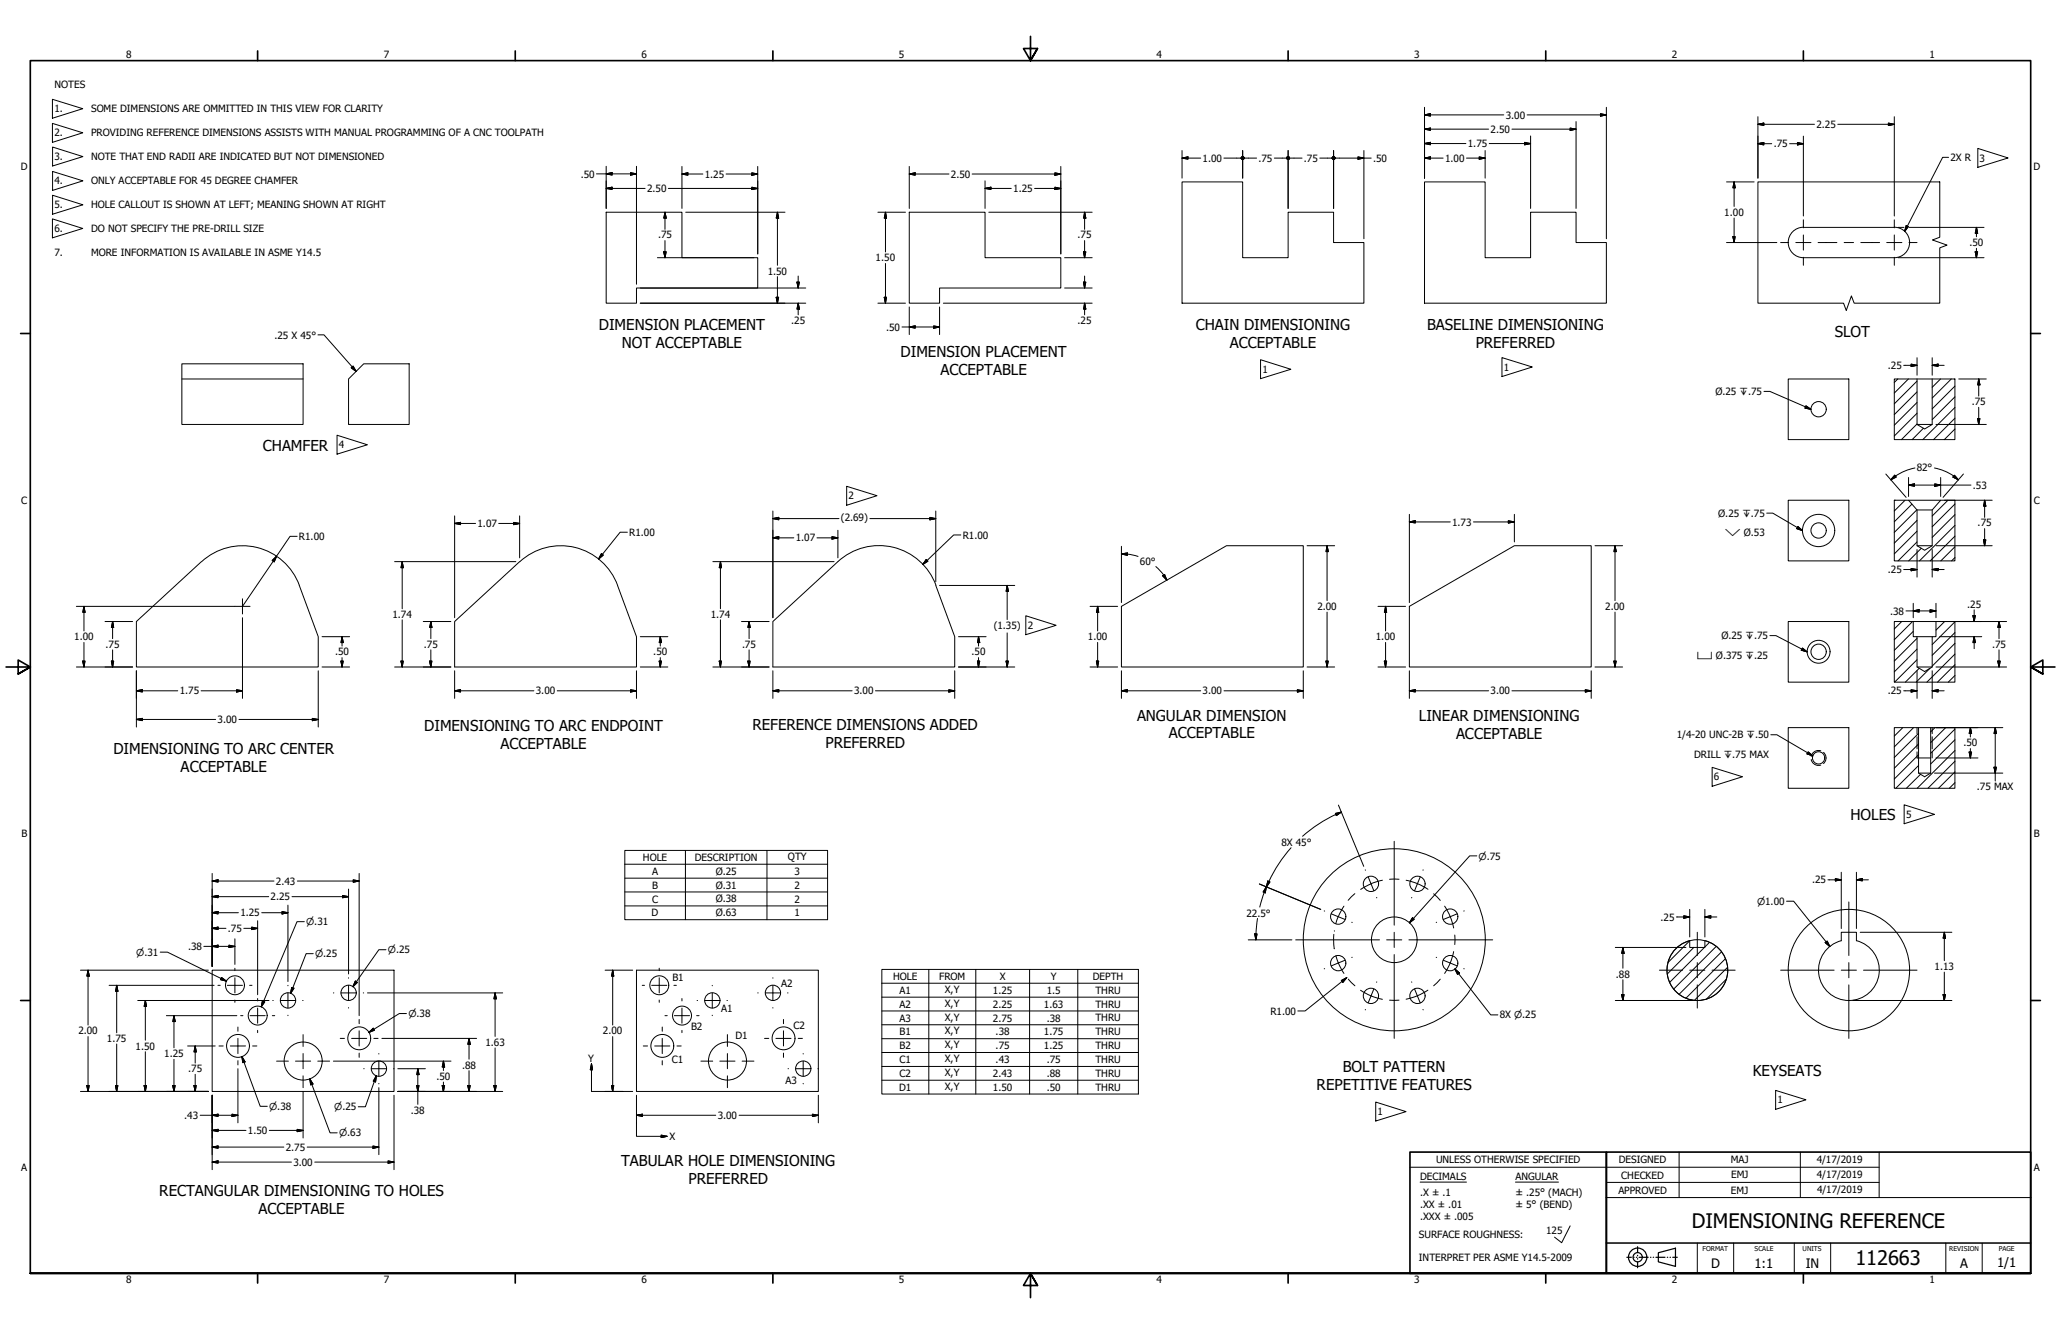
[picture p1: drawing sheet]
<svg xmlns="http://www.w3.org/2000/svg" width="864mm" height="559mm" viewBox="0 0 864 559" stroke-linecap="round" stroke-linejoin="round" font-family="sans-serif">
<defs><g id="words">
<g font-size="8.4">
<text x="709" y="514.2">DIMENSIONING REFERENCE</text>
<text x="777.4" y="530.1">112663</text>
</g>
<g font-size="6.3">
<text x="251" y="138.2">DIMENSION PLACEMENT</text>
<text x="501" y="138.2">CHAIN DIMENSIONING</text>
<text x="598" y="138.2">BASELINE DIMENSIONING</text>
<text x="768.9" y="141.2">SLOT</text>
<text x="260.5" y="145.7">NOT ACCEPTABLE</text>
<text x="377.4" y="149.5">DIMENSION PLACEMENT</text>
<text x="515.4" y="145.7">ACCEPTABLE</text>
<text x="618.4" y="145.7">PREFERRED</text>
<text x="394.1" y="157.1">ACCEPTABLE</text>
<text x="110.2" y="189">CHAMFER</text>
<text x="315.3" y="305.9">REFERENCE DIMENSIONS ADDED</text>
<text x="476.4" y="301.8">ANGULAR DIMENSION</text>
<text x="594.6" y="301.9">LINEAR DIMENSIONING</text>
<text x="177.7" y="306.4">DIMENSIONING TO ARC ENDPOINT</text>
<text x="489.7" y="309.3">ACCEPTABLE</text>
<text x="610.1" y="309.4">ACCEPTABLE</text>
<text x="47.6" y="316">DIMENSIONING TO ARC CENTER</text>
<text x="209.7" y="313.9">ACCEPTABLE</text>
<text x="345.9" y="313.4">PREFERRED</text>
<text x="75.7" y="323.5">ACCEPTABLE</text>
<text x="775.4" y="343.5">HOLES</text>
<text x="562.6" y="449.1">BOLT PATTERN</text>
<text x="734.4" y="450.6">KEYSEATS</text>
<text x="551.7" y="456.7">REPETITIVE FEATURES</text>
<text x="260.3" y="488.6">TABULAR HOLE DIMENSIONING</text>
<text x="288.5" y="496.1">PREFERRED</text>
<text x="66.7" y="501.1">RECTANGULAR DIMENSIONING TO HOLES</text>
<text x="108.3" y="508.6">ACCEPTABLE</text>
</g>
<g font-size="5.5">
<text x="717" y="531.2">D</text>
<text x="735.1" y="531.2">1:1</text>
<text x="756.7" y="531.1">IN</text>
<text x="821.3" y="531.2">A</text>
<text x="836.8" y="530.9">1/1</text>
</g>
<g font-size="4.4">
<text x="635" y="501">± .25° (MACH)</text>
<text x="635" y="506.2">± 5° (BEND)</text>
</g>
<g font-size="4.2">
<text x="52.8" y="24.4">8</text>
<text x="160.8" y="24.4">7</text>
<text x="268.7" y="24.4">6</text>
<text x="376.7" y="24.4">5</text>
<text x="484.6" y="24.4">4</text>
<text x="592.6" y="24.4">3</text>
<text x="700.5" y="24.4">2</text>
<text x="808.5" y="24.4">1</text>
<text x="22.8" y="37">NOTES</text>
<text x="22.8" y="47.1">1.</text>
<text x="38.2" y="47.1">SOME DIMENSIONS ARE OMMITTED IN THIS VIEW FOR CLARITY</text>
<text x="630.9" y="49.7">3.00</text>
<text x="761.1" y="53.6">2.25</text>
<text x="22.8" y="57.1">2.</text>
<text x="38.2" y="57.1">PROVIDING REFERENCE DIMENSIONS ASSISTS WITH MANUAL PROGRAMMING OF A CNC TOOLPATH</text>
<text x="624.6" y="55.6">2.50</text>
<text x="615.1" y="61.6">1.75</text>
<text x="743.2" y="61.7">.75</text>
<text x="8.8" y="71.4">D</text>
<text x="22.8" y="67.1">3.</text>
<text x="38.2" y="67.1">NOTE THAT END RADII ARE INDICATED BUT NOT DIMENSIONED</text>
<text x="503.9" y="67.8">1.00</text>
<text x="527.3" y="67.7">.75</text>
<text x="546.4" y="67.7">.75</text>
<text x="575.4" y="67.8">.50</text>
<text x="605.5" y="67.8">1.00</text>
<text x="817.3" y="67.4">2X R</text>
<text x="829.5" y="67.7">3</text>
<text x="852" y="71.4">D</text>
<text x="22.8" y="77.2">4.</text>
<text x="38.2" y="77.2">ONLY ACCEPTABLE FOR 45 DEGREE CHAMFER</text>
<text x="243.3" y="74.4">.50</text>
<text x="295.3" y="74.4">1.25</text>
<text x="398.5" y="74.4">2.50</text>
<text x="271.1" y="80.5">2.50</text>
<text x="424.6" y="80.5">1.25</text>
<text x="22.8" y="87.2">5.</text>
<text x="38.2" y="87.2">HOLE CALLOUT IS SHOWN AT LEFT; MEANING SHOWN AT RIGHT</text>
<text x="722.5" y="90.4">1.00</text>
<text x="22.8" y="97.2">6.</text>
<text x="38.2" y="97.2">DO NOT SPECIFY THE PRE-DRILL SIZE</text>
<text x="275.7" y="99.9">.75</text>
<text x="451.5" y="99.9">.75</text>
<text x="22.8" y="107.3">7.</text>
<text x="38.2" y="107.3">MORE INFORMATION IS AVAILABLE IN ASME Y14.5</text>
<text x="825.2" y="103.1">.50</text>
<text x="366.9" y="109.5">1.50</text>
<text x="321.7" y="115.1">1.50</text>
<text x="331.5" y="135.8">.25</text>
<text x="451.5" y="135.8">.25</text>
<text x="115" y="141.8">.25 X 45°</text>
<text x="371.3" y="138.5">.50</text>
<text x="630.1" y="155.3">1</text>
<text x="791.1" y="154.6">.25</text>
<text x="529" y="156.2">1</text>
<text x="718.8" y="165.5">Ø.25 ↧.75</text>
<text x="826.2" y="169.7">.75</text>
<text x="142" y="187.8">4</text>
<text x="803.1" y="197.2">82°</text>
<text x="355.5" y="209.2">2</text>
<text x="826.7" y="204.7">.53</text>
<text x="8.9" y="211.1">C</text>
<text x="852.2" y="211.1">C</text>
<text x="200.1" y="220.8">1.07</text>
<text x="352.3" y="218.4">(2.69)</text>
<text x="608.5" y="220.2">1.73</text>
<text x="720" y="216.5">Ø.25 ↧.75</text>
<text x="828.7" y="220.5">.75</text>
<text x="125.3" y="226.2">R1.00</text>
<text x="263.7" y="224.5">R1.00</text>
<text x="333.4" y="226.8">1.07</text>
<text x="403.4" y="225.6">R1.00</text>
<text x="477.6" y="236.5">60°</text>
<text x="791.1" y="240.1">.25</text>
<text x="552" y="255.5">2.00</text>
<text x="672.7" y="255.5">2.00</text>
<text x="792" y="257.4">.38</text>
<text x="824.3" y="254.6">.25</text>
<text x="164.5" y="258.9">1.74</text>
<text x="297.8" y="258.9">1.74</text>
<text x="416.4" y="263.5">(1.35)</text>
<text x="430.7" y="263.5">2</text>
<text x="31.1" y="268.2">1.00</text>
<text x="455.8" y="268.2">1.00</text>
<text x="576.5" y="268.2">1.00</text>
<text x="721.3" y="267.8">Ø.25 ↧.75</text>
<text x="44.3" y="271.3">.75</text>
<text x="140.4" y="274.6">.50</text>
<text x="177.6" y="271.3">.75</text>
<text x="273.7" y="274.6">.50</text>
<text x="311" y="271.3">.75</text>
<text x="407.1" y="274.6">.50</text>
<text x="834.7" y="271.3">.75</text>
<text x="75.3" y="290.9">1.75</text>
<text x="224.5" y="290.9">3.00</text>
<text x="357.9" y="290.9">3.00</text>
<text x="503.9" y="290.9">3.00</text>
<text x="624.6" y="290.9">3.00</text>
<text x="791" y="290.9">.25</text>
<text x="91.2" y="302.9">3.00</text>
<text x="702.6" y="309.3">1/4-20 UNC-2B ↧.50</text>
<text x="709.9" y="317.6">DRILL ↧.75 MAX</text>
<text x="822.7" y="312.7">.50</text>
<text x="718.2" y="326.9">6</text>
<text x="828.4" y="331">.75 MAX</text>
<text x="798.7" y="342.6">5</text>
<text x="9" y="350.8">B</text>
<text x="852.2" y="350.8">B</text>
<text x="537" y="354.3">8X 45°</text>
<text x="269.4" y="360.7">HOLE</text>
<text x="291.1" y="360.7">DESCRIPTION</text>
<text x="330.1" y="360.3">QTY</text>
<text x="115.6" y="370.6">2.43</text>
<text x="273.2" y="366.5">A</text>
<text x="299.9" y="366.5">Ø.25</text>
<text x="332.9" y="366.5">3</text>
<text x="759.3" y="370.1">.25</text>
<text x="113.4" y="377.1">2.25</text>
<text x="273.2" y="372.2">B</text>
<text x="299.9" y="372.2">Ø.31</text>
<text x="332.9" y="372.3">2</text>
<text x="100.7" y="383.9">1.25</text>
<text x="273" y="383.9">D</text>
<text x="273.2" y="378.1">C</text>
<text x="299.9" y="378">Ø.38</text>
<text x="299.9" y="383.9">Ø.63</text>
<text x="332.9" y="378.1">2</text>
<text x="332.9" y="383.9">1</text>
<text x="522.3" y="383.9">22.5°</text>
<text x="695.8" y="385.6">.25</text>
<text x="95.5" y="390.3">.75</text>
<text x="78.8" y="398">.38</text>
<text x="810.6" y="406.3">1.13</text>
<text x="281.7" y="410.8">B1</text>
<text x="327.3" y="413.5">A2</text>
<text x="374.2" y="410.5">HOLE</text>
<text x="393.5" y="410.5">FROM</text>
<text x="418.9" y="410.5">X</text>
<text x="440.3" y="410.5">Y</text>
<text x="457.9" y="410.5">DEPTH</text>
<text x="677.1" y="409.5">.88</text>
<text x="376.9" y="416.3">A1</text>
<text x="395.9" y="415.9">X,Y</text>
<text x="416.1" y="416.3">1.25</text>
<text x="438.6" y="416.2">1.5</text>
<text x="459" y="416.2">THRU</text>
<text x="302.1" y="423.7">A1</text>
<text x="376.9" y="422.1">A2</text>
<text x="395.9" y="421.7">X,Y</text>
<text x="416.1" y="422.1">2.25</text>
<text x="437.5" y="422.1">1.63</text>
<text x="459" y="422.1">THRU</text>
<text x="532.3" y="425">R1.00</text>
<text x="289.6" y="431.5">B2</text>
<text x="332.4" y="430.9">C2</text>
<text x="376.9" y="427.9">A3</text>
<text x="395.9" y="427.5">X,Y</text>
<text x="416.1" y="427.9">2.75</text>
<text x="438.6" y="427.9">.38</text>
<text x="459" y="427.9">THRU</text>
<text x="628.4" y="426.6">8X ⌀.25</text>
<text x="32.8" y="433.3">2.00</text>
<text x="44.8" y="436.5">1.75</text>
<text x="252.6" y="433.3">2.00</text>
<text x="308.2" y="435.4">D1</text>
<text x="376.9" y="433.7">B1</text>
<text x="395.9" y="433.3">X,Y</text>
<text x="417.2" y="433.7">.38</text>
<text x="437.5" y="433.7">1.75</text>
<text x="459" y="433.7">THRU</text>
<text x="56.8" y="439.7">1.50</text>
<text x="68.8" y="442.8">1.25</text>
<text x="203.4" y="438.1">1.63</text>
<text x="376.9" y="439.5">B2</text>
<text x="395.9" y="439.2">X,Y</text>
<text x="417.2" y="439.5">.75</text>
<text x="437.5" y="439.5">1.25</text>
<text x="459" y="439.5">THRU</text>
<text x="78.9" y="449.1">.75</text>
<text x="193.6" y="447.6">.88</text>
<text x="246.5" y="444.8">Y</text>
<text x="281.5" y="445.2">C1</text>
<text x="376.9" y="445.3">C1</text>
<text x="395.9" y="444.9">X,Y</text>
<text x="417.2" y="445.3">.43</text>
<text x="438.6" y="445.3">.75</text>
<text x="459" y="445.3">THRU</text>
<text x="182.9" y="452.4">.50</text>
<text x="329.1" y="454.2">A3</text>
<text x="376.9" y="451.1">C2</text>
<text x="395.9" y="450.7">X,Y</text>
<text x="416.1" y="451.1">2.43</text>
<text x="438.6" y="451.1">.88</text>
<text x="459" y="451.1">THRU</text>
<text x="376.7" y="456.9">D1</text>
<text x="395.9" y="456.6">X,Y</text>
<text x="416.1" y="456.9">1.50</text>
<text x="438.6" y="456.9">.50</text>
<text x="459" y="456.9">THRU</text>
<text x="172.1" y="466.5">.38</text>
<text x="577.2" y="467.2">1</text>
<text x="744.9" y="462.2">1</text>
<text x="77.2" y="468.7">.43</text>
<text x="300.7" y="468.7">3.00</text>
<text x="103.9" y="475">1.50</text>
<text x="280.5" y="477.5">X</text>
<text x="119.8" y="482">2.75</text>
<text x="8.9" y="490.5">A</text>
<text x="122.9" y="488.3">3.00</text>
<text x="601.7" y="487.3">UNLESS OTHERWISE SPECIFIED</text>
<text x="678.3" y="487.4">DESIGNED</text>
<text x="725.2" y="487.3">MAJ</text>
<text x="761.2" y="487.1">4/17/2019</text>
<text x="852.2" y="490.5">A</text>
<text x="595.1" y="494.5">DECIMALS</text>
<text x="635" y="494.5">ANGULAR</text>
<text x="679.3" y="493.7">CHECKED</text>
<text x="725.4" y="493.6">EMJ</text>
<text x="761.3" y="493.4">4/17/2019</text>
<text x="595.1" y="500.8">.X ± .1</text>
<text x="678.1" y="500">APPROVED</text>
<text x="725.3" y="500">EMJ</text>
<text x="761.4" y="499.7">4/17/2019</text>
<text x="595.1" y="505.8">.XX ± .01</text>
<text x="595.1" y="510.9">.XXX ± .005</text>
<text x="594.6" y="518.8">SURFACE ROUGHNESS:</text>
<text x="647.9" y="517">125</text>
<text x="594.6" y="528.3">INTERPRET PER ASME Y14.5-2009</text>
<text x="52.8" y="537.5">8</text>
<text x="160.8" y="537.5">7</text>
<text x="268.7" y="537.5">6</text>
<text x="376.7" y="537.5">5</text>
<text x="484.6" y="537.5">4</text>
<text x="592.6" y="537.5">3</text>
<text x="700.5" y="537.5">2</text>
<text x="808.5" y="537.5">1</text>
</g>
<g font-size="4">
<text x="722.8" y="224.7">⌵ Ø.53</text>
<text x="711.1" y="276.1">⌴ Ø.375 ↧.25</text>
<text x="619.6" y="360">⌀.75</text>
<text x="736.2" y="379">⌀1.00</text>
<text x="128.3" y="387.5">⌀.31</text>
<text x="57.1" y="400.3">⌀.31</text>
<text x="132" y="400.9">⌀.25</text>
<text x="162.6" y="399.3">⌀.25</text>
<text x="171.1" y="426">⌀.38</text>
<text x="112.8" y="464.9">⌀.38</text>
<text x="140.1" y="465.1">⌀.25</text>
<text x="142" y="476">⌀.63</text>
</g>
<g font-size="2.8">
<text x="713.4" y="523.9">FORMAT</text>
<text x="735.2" y="523.9">SCALE</text>
<text x="755.3" y="523.9">UNITS</text>
<text x="816.8" y="524.1">REVISION</text>
<text x="837.5" y="523.9">PAGE</text>
</g>
</g></defs>
<!-- layer: Hatch (ANSI) -->
<g fill="none" stroke="#000" stroke-width=".42">
<path d="M795.2 158.8l-1.5 1.4M799.7 158.8l-6 5.9M803.3 159.6l-9.6 9.6M813.1 158.8l-3.5 3.4M817.6 158.8l-8 8M803.3 177.6l-6.6 6.5M803.3 173.1l-9.6 9.5M803.3 168.6l-9.6 9.5M803.3 164.1l-9.6 9.6M805.9 179.4l-4.7 4.7M819.1 179.7l-4.4 4.4M819.1 175.2l-8.9 8.9"/>
<path d="M819.1 170.7l-13.4 13.4M819.1 166.2l-9.5 9.6M819.1 161.7l-9.5 9.6M793.7 209.6h.1M798.3 209.6l-4.6 4.5M801.1 211.2l-7.4 7.4M803.2 213.6l-9.5 9.4M803.3 218l-9.6 9.5M816.2 209.6l-6.6 6.6M819.1 215.6l-9.5 9.5M819.1 211.1l-9.5 9.6M803.3 227l-8 7.9"/>
<path d="M803.3 222.5l-9.6 9.5M805.1 229.7l-5.3 5.2M819.1 233.6l-1.3 1.3M819.1 229l-5.9 5.9M819.1 224.6l-10.3 10.3M819.1 220.1l-14.8 14.8M796.9 260.3l-3.2 3.2M801.4 260.3l-7.7 7.7M801.7 264.5l-8 7.9M803.3 276.4l-9.4 9.4M803.3 271.9l-9.6 9.5M803.3 267.4l-9.6 9.5"/>
<path d="M804.2 280l-5.8 5.8M808.7 280l-5.8 5.8M814.8 260.3l-3.6 3.7M819.1 278.4l-7.3 7.4M819.1 274l-11.7 11.8M819.1 269.5l-9.5 9.5M819.1 265l-9.5 9.5M819.1 260.5l-9.5 9.5M819.1 283l-2.7 2.8M797.3 304.8l-3.6 3.6M801.8 304.8l-8.1 8.1M803.9 316.2l-10.2 10.1"/>
<path d="M803.9 311.7l-10.2 10.1M803.9 307.2l-10.2 10.1M810.8 304.8l-1.8 1.8M815.3 304.8l-6.3 6.3M819.1 314.4l-15.8 15.8M819.1 318.9l-11.3 11.3M819.1 309.9l-10.1 10.1M819.1 305.4l-10.1 10.1M803.9 320.7l-9.5 9.5M804.7 324.4l-5.9 5.8M819.1 327.9l-2.3 2.3M819.1 323.3l-6.8 6.9"/>
<path d="M708 394.1l-9.1 9.1M709.7 396.9l-11.1 11.1M714.2 396.9l-14.6 14.6M716.3 394.8l-1.9 1.9M719.1 396.5l-17.8 17.8M721.3 398.8l-17.7 17.7M722.9 401.6l-16.5 16.5M723.3 410.2l-8.2 8.3M723.8 405.3l-13.7 13.7"/>
</g>
<!-- layer: Sketch Geometry (ANSI) -->
<g fill="none" stroke="#000" stroke-width=".42">
<path d="M22 41.6l12.7 3.9-12.7 4zM22 51.7l12.7 3.9-12.7 4zM22 61.6l12.7 4-12.7 3.9zM22 71.8l12.7 4-12.7 4zM495.3 76.2h25.4v31.7h19.1v-19h19v12.7h12.7v25.4h-76.2zM596.9 76.2h25.4v31.7h19v-19h19.1v12.7h12.7v25.4h-76.2zM736.6 76.2h76.2v23.2l-3 1.1 6 2.2-3 1.1v23.2h-35.9l-1.1-3-2.2 6-1.1-3h-35.9zM828.7 62.2l12.7 4-12.7 3.9zM22 91.7l12.7 4-12.7 3.9zM22 81.8l12.7 4-12.7 3.9zM254 88.9h31.8v19h31.7v12.7h-50.8v6.4h-12.7zM381 88.9h31.7v19h31.8v12.7h-50.8v6.4h-12.7z"/>
<path d="M793.7 95.2h-38a6.4 6.4 0 0 0-6.4 6.4 6.4 6.4 0 0 0 6.4 6.3h38M793.8 95.2a6.4 6.4 0 0 1 6.4 6.4 6.4 6.4 0 0 1-6.4 6.3M76.2 152.4h50.8v25.4h-50.8zM76.2 158.8h50.8M146 158.8l6.4-6.4h19v25.4h-25.4zM528.2 150.7l12.7 4-12.7 3.9zM629.3 149.8l12.7 3.9-12.7 4zM749.3 158.8h25.4v25.3h-25.4zM793.7 158.8h25.4v25.3h-25.4zM803.3 158.8v19l3.1 1.9 3.2-1.9v-19M803.3 177.8h6.3M141.2 182.3l12.7 4-12.7 3.9z"/>
<path d="M354.8 203.7l12.7 3.9-12.7 4zM749.3 209.6h25.4v25.3h-25.4zM793.7 209.6h25.4v25.3h-25.4zM799.7 209.6l3.6 4v15l3.1 1.9 3.2-1.9v-15l3.6-4M803.3 213.6h6.3M803.3 228.6h6.3M392.2 245.2a25.4 25.4 0 0 0-41.1-10l-27.3 25.1v19.1h76.2v-12.7l-7.9-21.5M429.8 257.9l12.7 4-12.7 4zM469.9 254l44-25.4h32.2v50.8h-76.2zM590.5 254l44.1-25.4h32.1v50.8h-76.2zM57.1 260.3l27.4-25a25.4 25.4 0 0 1 40.9 9.9l7.9 21.5v12.7h-76.2zM190.5 260.3l27.3-25a25.4 25.4 0 0 1 41 9.9l7.9 21.5v12.7h-76.2z"/>
<path d="M749.3 260.3h25.4v25.5h-25.4zM793.7 260.3h25.4v25.5h-25.4zM801.7 260.3v6.4h1.6v12.7l3.1 1.9 3.2-1.9v-12.7h1.6v-6.4M803.3 279.4h6.3M803.3 266.7h6.3M749.3 304.8h25.4v25.4h-25.4zM759 318.1a3.1 3.1 0 0 0 4 2.4M763 314.5a3.1 3.1 0 0 0-4 2.4M764.1 315.2a3.1 3.1 0 0 1 0 4.6M793.7 304.8h25.4v25.4h-25.4zM803.3 315v2.5h5.7M803.3 304.8v2.5"/>
<path d="M803.3 308.6v5.1M803.9 304.8v19l2.5 1.6 2.6-1.6v-19M809.6 304.8v2.5M809.6 308.6v5.1M809.6 315v2.5M717.4 321.4l12.7 4-12.7 4zM797.9 337.1l12.7 4-12.7 4zM803.9 323.8h5.1M714.4 394a12.7 12.7 0 0 1 7.3 19.6 12.7 12.7 0 0 1-20.9 0 12.7 12.7 0 0 1 7.2-19.6v2.9h6.4v-2.8M771.5 390.5h6.4v3.6a12.7 12.7 0 0 1 7.2 19.5 12.7 12.7 0 0 1-20.8 0 12.7 12.7 0 0 1 7.2-19.5zM88.9 406.4h76.2v50.8h-76.2zM266.7 406.4h76.2v50.8h-76.2z"/>
<path d="M744 456.8l12.7 3.9-12.7 4zM576.5 461.6l12.7 4-12.7 4z"/>
<circle cx="762" cy="171.4" r="3.2"/>
<circle cx="762" cy="222.2" r="6.8"/>
<circle cx="762" cy="222.2" r="3.2"/>
<circle cx="762" cy="273" r="4.8"/>
<circle cx="762" cy="273" r="3.2"/>
<circle cx="762" cy="317.5" r="2.57"/>
<circle cx="574.5" cy="370.2" r="3.2"/>
<circle cx="593.9" cy="370.2" r="3.2"/>
<circle cx="560.7" cy="384" r="3.2"/>
<circle cx="584.2" cy="393.7" r="38.1"/>
<circle cx="584.2" cy="393.7" r="9.6"/>
<circle cx="607.7" cy="384" r="3.2"/>
<circle cx="98.5" cy="412.7" r="4"/>
<circle cx="120.7" cy="419.1" r="3.2"/>
<circle cx="146.1" cy="415.9" r="3.2"/>
<circle cx="276.3" cy="412.7" r="4"/>
<circle cx="298.5" cy="419.1" r="3.2"/>
<circle cx="323.9" cy="415.9" r="3.2"/>
<circle cx="560.7" cy="403.4" r="3.2"/>
<circle cx="574.5" cy="417.2" r="3.2"/>
<circle cx="593.9" cy="417.2" r="3.2"/>
<circle cx="607.7" cy="403.4" r="3.2"/>
<circle cx="711.2" cy="406.4" r="12.7"/>
<circle cx="774.7" cy="406.4" r="25.4"/>
<circle cx="99.7" cy="438.1" r="4.8"/>
<circle cx="108" cy="425.4" r="4"/>
<circle cx="150.5" cy="434.9" r="4.8"/>
<circle cx="277.5" cy="438.1" r="4.8"/>
<circle cx="285.8" cy="425.4" r="4"/>
<circle cx="328.3" cy="434.9" r="4.8"/>
<circle cx="127" cy="444.5" r="8"/>
<circle cx="158.8" cy="447.6" r="3.2"/>
<circle cx="304.8" cy="444.5" r="8"/>
<circle cx="336.6" cy="447.6" r="3.2"/>
</g>
<!-- layer: Title (ANSI) -->
<g fill="none" stroke="#000" stroke-width=".42">
<path d="M590.8 488.9h196.6M595.1 495.2h19.4M635 495.2h18M673.1 495.3h114.3M703.6 482.6v19M754.4 482.6v19M787.4 482.6v19M657.9 513.5l-3.5 7.1-3-2.4M673.1 501.6h177.8M673.1 520.7h177.8M711.2 520.7v12.7M726.4 520.7v12.7"/>
<path d="M751.8 520.7v12.7M767.1 520.7v12.7M815.3 520.7v12.7M830.6 520.7v12.7"/>
</g>
<path d="M590.8 482.6h82.3v50.8h-82.3zM673.1 482.6h177.8v50.8h-177.8z" fill="none" stroke="#000" stroke-width=".7"/>
<g fill="none" stroke="#000" stroke-width=".51">
<path d="M681.7 526.7h1.9M684.5 526.7h.2M685.7 526.7h.2M686.2 522.2v2.4M686.2 525.8v.2M686.2 527.2v.2M686.2 528.6v2.5M686.8 526.7h3.8M691.6 526.7h.2M692.7 526.7h.2M693.9 526.7h3.8M694.9 524.8l7.2-1.9v7.6l-7.2-1.9z"/>
<path d="M698.6 526.7h.2M699.8 526.7h.2M700.9 526.7h1.9"/>
<circle cx="686.2" cy="526.6" r="3.8"/>
<circle cx="686.2" cy="526.6" r="1.94"/>
</g>
<!-- layer: Border (ANSI) -->
<g fill="none" stroke="#000" stroke-width=".7">
<path d="M431.8 15.2v10.2l-2.9-5.1h5.8l-2.9 5.1 2.9-5.1M107.9 21.3v4.1M215.9 21.3v4.1M323.8 21.3v4.1M539.8 21.3v4.1M647.7 21.3v4.1M755.6 21.3v4.1M8.6 139.7h4.1M850.9 139.7h4.1M2.5 279.4h10.2l-5.1-2.9v5.8l5.1-2.9-5.1 2.9M861.1 279.4h-10.2l5.1-2.9v5.8l-5.1-2.9 5.1 2.9M8.6 419.1h4.1"/>
<path d="M850.9 419.1h4.1M12.7 533.4v-508h838.2v508h-838.2h838.2M107.9 533.4v4.1M215.9 533.4v4.1M323.8 533.4v4.1M434.7 538.5l-2.9-5.1 2.9 5.1h-5.8l2.9-5.1v10.2M539.8 533.4v4.1M647.7 533.4v4.1M755.6 533.4v4.1"/>
</g>
<!-- layer: Dimension (ANSI) -->
<g fill="none" stroke="#000" stroke-width=".42">
<path d="M596.9 54.1l2.5-.4v.9zM596.9 48.1l2.5-.5v1zM596.9 45v29.6M596.9 54.1h26.9M596.9 48.1h33.2M633.5 54.1h26.9M638.9 59.6l2.4 .5-2.4 .5zM639.9 48.1h33.2M641.3 57v30.3M657.9 53.7l2.5 .4-2.5 .5zM660.4 50.9v36.4M670.6 47.6l2.5 .5-2.5 .5z"/>
<path d="M673.1 45v55M736.6 52.1l2.5-.5v1zM736.6 48.9v25.7M736.6 52.1h23.7M753.2 59.7l2.4 .5-2.4 .5zM755.6 57v33.5M770.1 52.1h23.6M791.3 51.6l2.4 .5-2.4 .5zM793.7 48.9v41.6M249.9 72.8h16.8M254 78.9l2.5-.5v1zM254 72.8l2.5-.5v1z"/>
<path d="M254 78.9h16.3M254 69.7v17.6M264.2 72.3l2.5 .5-2.5 .5zM266.7 69.7v49.4M280 78.9h37.5M285.8 72.9l2.4-.5v1zM285.8 72.9h8.7M285.8 69.7v17.6M304.2 72.9h13.3M315 78.4l2.5 .5-2.5 .5zM315 72.4l2.5 .5-2.5 .5zM317.5 69.7v36.7"/>
<path d="M381 72.9l2.5-.5v1zM381 72.9h16.6M381 69.7v17.6M407.4 72.9h37.1M412.7 78.9l2.5-.5v1zM412.7 78.9h11M412.7 75.8v11.5M433.5 78.9h11M442 78.4l2.5 .5-2.5 .5zM442 72.4l2.5 .5-2.5 .5zM444.5 69.7v36.7M495.3 66.2l2.5-.5v1z"/>
<path d="M495.3 66.2h7.8M495.3 63.1v11.5M512.8 66.2h7.3M520.7 63.1v11.5M521.3 66.2h5.2M534 66.2h5.1M539.8 63.1v24.2M540.4 66.2h5.2M553 66.2h5.2M558.8 63.1v24.2M559.4 66.2h15.1M569 65.7l2.5 .5-2.5 .5z"/>
<path d="M571.5 63.1v36.9M596.9 66.2l2.5-.5v1zM596.9 60.1l2.5-.5v1zM596.9 66.2h7.8M596.9 60.1h17.3M614.5 66.2h7.8M619.8 65.7l2.5 .5-2.5 .5zM622.3 63.1v11.5M624 60.1h17.3M723.5 76.2h11.5M726.6 76.2l.5 2.5h-1zM726.6 76.2v10.3"/>
<path d="M736.6 60.2l2.5-.5v1zM736.6 60.2h5.8M749.9 60.2h5.7M278.6 88.9l.5 2.5h-1zM278.6 88.9v7.2M287.3 88.9h41.6M325.8 88.9l.5 2.5h-1.1zM325.8 88.9v22.2M367.9 88.9h11.5M371 88.9l.5 2.5h-1zM371 88.9v16.6M414.3 88.9h43.3"/>
<path d="M454.5 88.9l.5 2.5h-1zM454.5 88.9v7.2M726.1 99.1h1l-.5 2.5zM726.6 91.3v10.3M795.3 95.2h2.5M800 95.2h31.3M828.2 95.2l.5 2.5h-1zM828.2 95.2v4M275.5 107.9h40.4M278.1 105.5h1l-.5 2.4zM278.6 100.8v7.1M325.8 115.9v11.1"/>
<path d="M333.9 118.2h1.1l-.5 2.4zM334.5 115.6v5M371 110.4v16.6M446.1 107.9h11.5M454 105.5h1l-.5 2.4zM454 118.2h1l-.5 2.4zM454.5 100.8v7.1M454.5 115.6v5M723.5 101.6h21M795.3 107.9h36M827.7 105.5h1l-.5 2.4zM828.2 104v3.9"/>
<path d="M268.3 127h69.3M268.3 120.6h69.3M325.2 124.5h1.1l-.5 2.5zM334.5 127l.5 2.5h-1.1zM334.5 127v4.9M367.9 127h11.5M370.5 124.5h1l-.5 2.5zM378 137h15.7M381 137l2.5-.5v1zM381 128.6v11.5M391.2 136.5l2.5 .5-2.5 .5zM393.7 128.6v11.5"/>
<path d="M395.3 127h62.3M446.1 120.6h11.5M454.5 127l.5 2.5h-1zM454.5 127v4.9M797.7 153h5.6M800.8 152.5l2.5 .5-2.5 .5zM803.3 149.9v7.3M809.6 153l2.5-.5v1zM809.6 153h5M809.6 149.9v7.3M820.7 158.8h11.6M829.1 158.8l.5 2.4h-.9z"/>
<path d="M829.1 158.8v7.1M811.2 177.8h21.1M828.7 175.3h.9l-.5 2.5zM829.1 170.6v7.2M790.2 198.6l8.5 9.7M793.9 199.1l.7 .7-2.3 1.2zM802.4 196a21.4 21.4 0 0 0-10.1 5M810.6 196a20.9 20.9 0 0 1 10 5M819 199.1l1.6 1.9-2.3-1.2zM822.7 198.6l-8.5 9.7M190.5 219.3l2.5-.5v1zM190.5 216.1v42.7"/>
<path d="M190.5 219.3h8.8M209 219.3h8.7M215.3 218.8l2.4 .5-2.4 .5zM217.7 216.1v17.6M323.8 217.2l2.5-.5v1zM323.8 214.1v44.7M323.8 217.2h27.7M364.5 217.2h27.6M389.6 216.7l2.5 .5-2.5 .5zM392.1 214.1v29.5M590.5 218.6l2.5-.5v1zM590.5 218.6h17.2"/>
<path d="M590.5 215.5v36.9M617.4 218.6h17.2M632 218.1l2.6 .5-2.6 .5zM634.6 215.5v11.5M799.7 203.2l2.5-.5v1zM799.7 203.2h26.2M799.7 200v8M810.7 202.7l2.5 .5-2.5 .5zM813.2 200v8M814.8 209.6h20M831.6 209.6l.5 2.4h-.9zM831.6 209.6v7.1"/>
<path d="M114 234.8l1.9-1.8-1 2.3zM124.5 224.7h-3l-19.9 29.3M165.4 235.3h50.8M168.5 235.3l.5 2.5h-1zM168.5 235.3v19.7M252 231.9l.8 .6-2 1.7zM262.9 222.9h-3.1l-9 11.3M298.7 235.3h50.8M301.9 235.3l.4 2.5h-.9zM301.9 235.3v19.7M323.8 225.3l2.5-.5v1zM323.8 225.3h8.8"/>
<path d="M342.3 225.3h8.8M348.6 224.8l2.5 .5-2.5 .5zM351.1 222.1v11.6M388.1 234.4l.7 .7-2.1 1.4zM402.6 224.1h-3l-12.9 12.4M469.9 232l2.5-.4v1.1zM469.9 228.9v23.5M469.9 232l2.5 .2M472.4 232.1l4.5 1M484.3 237.3l3.3 3.6M547.7 228.6h11.5M556.1 228.6l.5 2.5h-1z"/>
<path d="M556.1 228.6v23M668.3 228.6h11.6M676.7 228.6l.5 2.5h-.9zM676.7 228.6v23M797.7 238.6h5.6M800.8 238.1l2.5 .5-2.5 .5zM803.3 230.2v11.5M809.6 238.6l2.5-.5v1zM809.6 230.2v11.5M809.6 238.6h5M811.2 228.6h23.6M831.2 226.1h.9l-.5 2.5z"/>
<path d="M831.6 221.4v7.2M32 254h66.4M35.2 254l.4 2.5h-.9zM35.2 254v10.3M101.6 258.8v33.7M168.5 259.7v19.7M301.9 259.7v19.7M393.7 245.2h31.5M422 245.2l.5 2.5h-.9zM422 245.2v14.3M456.8 254h11.5M459.9 254l.5 2.5h-1z"/>
<path d="M459.9 254v10.3M487.2 241.2l.8-.5 .9 2.3zM487.6 240.9l1.3 2.1M556.1 256.4v23M577.4 254h11.6M580.6 254l.4 2.5h-.9zM580.6 254v10.3M676.7 256.4v23M798.6 255.9h12.6M801.7 255.9l2.5-.5v1zM801.7 252.7v6.1M808.7 255.4l2.5 .5-2.5 .5z"/>
<path d="M811.2 252.7v6.1M826.7 257.9h1l-.5 2.4zM827.2 255.5v4.8M32 279.4h23.6M34.7 276.9h.9l-.4 2.5zM35.2 269.1v10.3M44 260.3h11.6M46.7 276.9h.9l-.4 2.5zM47.2 260.3l.4 2.5h-.9zM47.2 260.3v7.2M47.2 272.2v7.2M134.9 279.4h11.6"/>
<path d="M134.9 266.7h11.6M142.9 276.9h.9l-.5 2.5zM143.3 266.7l.5 2.5h-.9zM143.3 266.7v3.9M143.3 275.5v3.9M165.4 279.4h23.5M168 276.9h1l-.5 2.5zM177.4 260.3h11.5M180 276.9h1l-.5 2.5zM180.5 260.3l.5 2.5h-1zM180.5 260.3v7.2M180.5 272.2v7.2"/>
<path d="M268.3 279.4h11.5M268.3 266.7h11.5M276.2 276.9h1l-.5 2.5zM276.7 266.7l.5 2.5h-1zM276.7 266.7v3.9M276.7 275.5v3.9M298.7 279.4h23.6M301.4 276.9h.9l-.4 2.5zM310.7 260.3h11.6M313.4 276.9h.9l-.4 2.5zM313.9 260.3l.4 2.5h-.9zM313.9 260.3v7.2"/>
<path d="M313.9 272.2v7.2M401.6 279.4h23.6M401.6 266.7h11.6M409.6 276.9h.9l-.5 2.5zM410 266.7l.5 2.5h-.9zM410 266.7v3.9M410 275.5v3.9M421.6 276.9h.9l-.5 2.5zM422 265.1v14.3M456.8 279.4h11.5M459.4 276.9h1l-.5 2.5zM459.9 269.1v10.3"/>
<path d="M547.7 279.4h11.5M555.6 276.9h1l-.5 2.5zM577.4 279.4h11.6M580.1 276.9h.9l-.4 2.5zM580.6 269.1v10.3M668.3 279.4h11.6M676.3 276.9h.9l-.5 2.5zM811.2 279.4h29.6M812.8 260.3h28M812.8 266.7h17.6M827.2 266.7l.5 2.5h-1zM827.2 266.7v5"/>
<path d="M837.1 276.9h1l-.5 2.5zM837.6 260.3l.5 2.5h-1zM837.6 260.3v7.2M837.6 272.2v7.2M57.1 289.4l2.5-.5v1zM57.1 289.4h17.4M57.1 281v23.5M84.3 289.4h17.3M99.1 288.9l2.5 .5-2.5 .5zM133.3 281v23.5M190.5 289.4l2.5-.5v1zM190.5 289.4h33.2"/>
<path d="M190.5 281v11.5M233.5 289.4h33.2M264.2 288.9l2.5 .5-2.5 .5zM266.7 281v11.5M323.8 289.4l2.5-.5v1zM323.8 289.4h33.3M323.8 281v11.5M366.8 289.4h33.2M397.6 288.9l2.4 .5-2.4 .5zM400 281v11.5M469.9 289.4l2.5-.5v1zM469.9 289.4h33.2"/>
<path d="M469.9 281v11.5M512.9 289.4h33.2M543.6 288.9l2.5 .5-2.5 .5zM546.1 281v11.5M590.5 289.4l2.5-.5v1zM590.5 289.4h33.3M590.5 281v11.5M633.5 289.4h33.2M664.3 288.9l2.4 .5-2.4 .5zM666.7 281v11.5M797.7 289.4h5.6M800.8 288.9l2.5 .5-2.5 .5z"/>
<path d="M803.3 281v11.5M809.6 289.4l2.5-.5v1zM809.6 289.4h5M809.6 281v11.5M57.1 301.4l2.5-.5v1zM57.1 301.4h33.3M100.1 301.4h33.2M130.9 300.9l2.4 .5-2.4 .5zM811.2 317.5h17.6M811.2 304.8h28M825.1 315h1l-.5 2.5zM825.6 304.8l.5 2.5h-1z"/>
<path d="M825.6 304.8v3.9M825.6 313.6v3.9M836 304.8l.5 2.5h-1zM836 304.8v22.4M560.8 337.2l10.6 25.7M810.6 323.8h28.6M835.5 321.4h1l-.5 2.4zM541 355.1l-4.8 6.2-4.5 7.9M559.6 340.7l2.4-.5-2.1 1.4zM559.8 341.1l-6.8 3.8-7.2 5.4M562 340.2l-2.2 1M618.8 358.5h-3l-25.3 28.1"/>
<path d="M88.9 375.6l2.5-.5v.9zM88.9 369.1l2.5-.5v.9zM88.9 365.9v38.9M88.9 375.6h23.7M88.9 369.1h25.9M120.6 379.2v32M122.4 375.6h23.6M124.6 369.1h25.9M143.6 375.1l2.4 .5-2.4 .4zM146 372.4v35.6M148 368.6l2.5 .5-2.5 .4zM150.5 365.9v49.9"/>
<path d="M527.7 370.3l25.7 10.6M529.7 373.8l-1.8 6.2M530.6 371.5l-.4 2.5-.9-.4zM530.6 371.5l-.9 2.3M531.2 369.1l.9 .3-1.4 2.1zM531.7 369.3l-1 2.2M748.6 377.5h3l15.2 19M765.9 368.6h5.6M769 368l2.5 .6-2.5 .4zM771.5 365.4v23.5M777.9 368.6l2.5-.6v1zM777.9 368.6h5"/>
<path d="M777.9 365.4v23.5M67.1 398.8h3.1l24.7 12.2M85.4 396.4h13M88.9 396.4l2.5-.5v1zM88.9 388.9l2.5-.5v1zM88.9 382.3l2.5-.5v1zM88.9 388.9h5.8M88.9 382.3h11M95.9 395.9l2.5 .5-2.5 .5zM98.4 393.3v10.7M102.2 388.9h5.7M105.5 388.4l2.4 .5-2.4 .5z"/>
<path d="M107.9 385.7v31M109.7 382.3h10.9M118.2 381.8l2.4 .5-2.4 .5zM127.5 386.1h-3l-15 35.7M131.3 399.5h-3l-6.5 16.6M161.7 397.8h-3l-10.8 15.5M523 393.7h18.3M525.8 391.2h.9l-.5 2.5zM526.2 391.2v2.5M526.9 384.7l-.6 6.5M591.9 384.4l.7 .7-2.1 1.5zM676.8 396.9h29.6"/>
<path d="M680 396.9l.5 2.5h-1zM680 396.9v8.7M702.4 384.1h5.6M705.5 383.6l2.5 .5-2.5 .5zM708 380.9v11.6M714.4 384.1l2.5-.5v1zM714.4 384.1h5M714.4 380.9v11.6M764.8 394.8l.8-.6 1.2 2.3zM779.5 390.5h38.4M814.7 390.5l.5 2.5h-1zM814.7 390.5v11.9"/>
<path d="M33.7 406.4h53.6M36.9 406.4l.5 2.5h-1zM36.9 406.4v23M45.7 412.8h44M48.9 412.8l.5 2.4h-1zM48.9 412.8v19.8M57.7 419.1h40.6M60.9 419.1l.5 2.5h-1zM60.9 419.1v16.6M92.8 409.4l2.1 1.6-2.5-.7zM98.6 419.1h9.2M108.1 419.1h4.6"/>
<path d="M110 419.3l.9 .4-1.4 2.1zM122.2 413.6l1 .4-1.4 2.1zM148.9 411l.8 .5-1.8 1.8zM150.5 416.1v9.3M154 415.9h56.6M207.5 415.9l.5 2.5h-1.1zM207.5 415.9v18.2M253.6 406.4h11.5M256.7 406.4l.5 2.5h-1zM256.7 406.4v23M562 410.7l2.3-1.2-1.6 2zM564.3 409.5l-17.4 14h-3.1"/>
<path d="M609.6 405.9l2 1.7-.9 .6zM609.6 405.9l15 19.2h3M676.8 419.1h32.8M679.5 416.6h1l-.5 2.5zM680 410.4v8.7M776.3 419.1h41.6M814.2 416.6h1l-.5 2.5zM814.7 407.2v11.9M36.9 434.2v23M48.9 437.3v19.9M69.7 425.4h29.6M72.9 425.4l.5 2.5h-1z"/>
<path d="M72.9 425.4v13.5M78.6 438.1h11.6M81.8 438.1l.4 2.5h-.9zM81.8 438.1v7.2M154.6 432.5l1.8-1.8 .5 .8zM160 435h39.7M170.3 424.6h-3l-12.7 7.9M196.5 435l.5 2.5h-1zM196.5 435v8.7M207.5 439v18.2M256.7 434.2v23M33.7 457.2h53.6"/>
<path d="M36.4 454.7h1l-.5 2.5zM48.4 454.7h1l-.5 2.5zM60.4 454.7h1l-.5 2.5zM60.9 440.6v16.6M72.4 454.7h1l-.5 2.5zM72.9 443.7v13.5M81.3 454.7h.9l-.4 2.5zM81.8 450v7.2M88.9 458.8v31.2M99.7 447.7v22.6M101.3 442.6l1.4 2.2-1 .3zM101.3 442.6l7.7 20.8h3"/>
<path d="M127 457.2v19.5M129.8 451.9l1.3 2.2-.9 .4zM129.8 451.9l8.5 22.6h3M139.7 444.5h18.9M157.7 450.7l-.3 2.5-1-.3zM157.7 450.7l-4.6 12.9h-3M158.7 455.6v28.1M158.9 444.5h30.1M165.1 458.8v31.2M166.7 457.2h43.9M166.7 447.7h11.5M174.6 454.7h1l-.5 2.5z"/>
<path d="M175.1 447.7l.5 2.5h-1zM175.1 447.7v14.9M185.3 454.7h1l-.5 2.5zM185.8 444.5l.5 2.5h-1zM185.8 444.5v3.9M185.8 453.3v3.9M196 454.7h1l-.5 2.5zM196.5 448.5v8.7M206.9 454.7h1.1l-.5 2.5zM253.6 457.2h11.5M256.2 454.7h1l-.5 2.5zM266.7 458.8v11.5"/>
<path d="M342.9 458.8v11.5M83.9 467.2h15.8M88.9 467.2l2.5-.5v1zM88.9 473.5l2.5-.4v.9zM88.9 473.5h14.2M97.2 466.7l2.5 .5-2.5 .5zM112.8 473.5h14.2M124.5 473.1l2.5 .4-2.5 .5zM266.7 467.2l2.5-.5v1zM266.7 467.2h33.2M309.7 467.2h33.2M340.4 466.7l2.5 .5-2.5 .5z"/>
<path d="M88.9 486.8l2.5-.5v.9zM88.9 480.5l2.5-.4v.9zM88.9 486.8h33.2M88.9 480.5h30M128.7 480.5h30M131.9 486.8h33.2M156.3 480.1l2.4 .4-2.4 .5zM162.6 486.3l2.5 .5-2.5 .4z"/>
</g>
<g fill="#000" stroke="#000" stroke-width=".42">
<path d="M596.9 60.1l2.5-.5zM596.9 60.1l2.5-.5v1zM596.9 54.1l2.5-.4zM596.9 54.1l2.5-.4v.9zM596.9 48.1l2.5-.5zM596.9 48.1l2.5-.5v1zM657.9 54.6l2.5-.5zM657.9 53.7l2.5 .4-2.5 .5zM670.6 48.6l2.5-.5zM670.6 47.6l2.5 .5-2.5 .5zM736.6 60.2l2.5-.5zM736.6 60.2l2.5-.5v1z"/>
<path d="M736.6 52.1l2.5-.5zM736.6 52.1l2.5-.5v1zM791.3 52.6l2.4-.5zM791.3 51.6l2.4 .5-2.4 .5zM254 78.9l2.5-.5zM254 78.9l2.5-.5v1zM254 72.8l2.5-.5zM254 72.8l2.5-.5v1zM264.2 73.3l2.5-.5zM264.2 72.3l2.5 .5-2.5 .5zM285.8 72.9l2.4-.5zM285.8 72.9l2.4-.5v1z"/>
<path d="M315 79.4l2.5-.5zM315 78.4l2.5 .5-2.5 .5zM315 73.4l2.5-.5zM315 72.4l2.5 .5-2.5 .5zM381 72.9l2.5-.5zM381 72.9l2.5-.5v1zM412.7 78.9l2.5-.5zM412.7 78.9l2.5-.5v1zM442 79.4l2.5-.5zM442 78.4l2.5 .5-2.5 .5zM442 73.4l2.5-.5zM442 72.4l2.5 .5-2.5 .5z"/>
<path d="M495.3 66.2l2.5-.5zM495.3 66.2l2.5-.5v1zM520.1 66.2l.6 .6zM520.1 66.2l1 .4-.4 .2zM520.1 66.2h1.2l-.2 .4zM520.1 66.2l1-.4 .2 .4zM520.7 65.6l.4 .2-1 .4zM520.3 65.8l.4-.2-.6 .6zM520.3 65.8l-.2 .4zM520.7 65.6l.6 .6zM520.3 65.8l.4-.2 .6 .6zM520.3 65.8l1 .4h-1.2z"/>
<path d="M520.1 66.2h1.2l-1 .4zM520.3 66.6l1-.4-.6 .6zM520.7 66.8l.6-.6zM521.3 66.2l-.2 .4zM539.1 66.2l.7 .6zM539.1 66.2l1.1 .4-.4 .2zM539.1 66.2h1.3l-.2 .4zM539.1 66.2l1.1-.4 .2 .4zM539.8 65.6l.4 .2-1.1 .4zM539.3 65.8l.5-.2-.7 .6zM539.3 65.8l-.2 .4zM539.8 65.6l.6 .6z"/>
<path d="M539.3 65.8l.5-.2 .6 .6zM539.3 65.8l1.1 .4h-1.3zM539.1 66.2h1.3l-1.1 .4zM539.3 66.6l1.1-.4-.6 .6zM539.8 66.8l.6-.6zM540.4 66.2l-.2 .4zM558.2 66.2l.6 .6zM558.2 66.2l1 .4-.4 .2zM558.2 66.2h1.2l-.2 .4zM558.2 66.2l1-.4 .2 .4zM558.8 65.6l.4 .2-1 .4zM558.4 65.8l.4-.2-.6 .6z"/>
<path d="M558.4 65.8l-.2 .4zM558.8 65.6l.6 .6zM558.4 65.8l.4-.2 .6 .6zM558.4 65.8l1 .4h-1.2zM558.2 66.2h1.2l-1 .4zM558.4 66.6l1-.4-.6 .6zM558.8 66.8l.6-.6zM559.4 66.2l-.2 .4zM569 66.7l2.5-.5zM569 65.7l2.5 .5-2.5 .5zM596.9 66.2l2.5-.5zM596.9 66.2l2.5-.5v1z"/>
<path d="M619.8 66.7l2.5-.5zM619.8 65.7l2.5 .5-2.5 .5zM638.9 60.6l2.4-.5zM638.9 59.6l2.4 .5-2.4 .5zM726.6 76.2l.5 2.5zM726.6 76.2l.5 2.5h-1zM753.2 60.7l2.4-.5zM753.2 59.7l2.4 .5-2.4 .5zM278.6 88.9l.5 2.5zM278.6 88.9l.5 2.5h-1zM325.8 88.9l.5 2.5zM325.8 88.9l.5 2.5h-1.1z"/>
<path d="M371 88.9l.5 2.5zM371 88.9l.5 2.5h-1zM454.5 88.9l.5 2.5zM454.5 88.9l.5 2.5h-1zM726.1 99.1l.5 2.5zM726.1 99.1h1l-.5 2.5zM828.2 95.2l.5 2.5zM828.2 95.2l.5 2.5h-1zM278.1 105.5l.5 2.4zM278.1 105.5h1l-.5 2.4zM333.9 118.2l.6 2.4zM333.9 118.2h1.1l-.5 2.4z"/>
<path d="M454 105.5l.5 2.4zM454 105.5h1l-.5 2.4zM454 118.2l.5 2.4zM454 118.2h1l-.5 2.4zM827.7 105.5l.5 2.4zM827.7 105.5h1l-.5 2.4zM325.2 124.5l.6 2.5zM325.2 124.5h1.1l-.5 2.5zM334.5 127l.5 2.5zM334.5 127l.5 2.5h-1.1zM370.5 124.5l.5 2.5zM370.5 124.5h1l-.5 2.5z"/>
<path d="M381 137l2.5-.5zM381 137l2.5-.5v1zM391.2 137.5l2.5-.5zM391.2 136.5l2.5 .5-2.5 .5zM454.5 127l.5 2.5zM454.5 127l.5 2.5h-1zM800.8 153.5l2.5-.5zM800.8 152.5l2.5 .5-2.5 .5zM809.6 153l2.5-.5zM809.6 153l2.5-.5v1zM828.7 175.3l.4 2.5zM828.7 175.3h.9l-.5 2.5z"/>
<path d="M829.1 158.8l.5 2.4zM829.1 158.8l.5 2.4h-.9zM793.9 199.1l-1.6 1.9zM793.9 199.1l.7 .7-2.3 1.2zM818.3 199.8l2.3 1.2zM819 199.1l1.6 1.9-2.3-1.2zM190.5 219.3l2.5-.5zM190.5 219.3l2.5-.5v1zM215.3 219.8l2.4-.5zM215.3 218.8l2.4 .5-2.4 .5zM323.8 217.2l2.5-.5zM323.8 217.2l2.5-.5v1z"/>
<path d="M389.6 217.7l2.5-.5zM389.6 216.7l2.5 .5-2.5 .5zM590.5 218.6l2.5-.5zM590.5 218.6l2.5-.5v1zM632 219.1l2.6-.5zM632 218.1l2.6 .5-2.6 .5zM799.7 203.2l2.5-.5zM799.7 203.2l2.5-.5v1zM810.7 203.7l2.5-.5zM810.7 202.7l2.5 .5-2.5 .5zM831.6 209.6l.5 2.4zM831.6 209.6l.5 2.4h-.9z"/>
<path d="M115.9 233l-1 2.3zM114 234.8l1.9-1.8-1 2.3zM168.5 235.3l.5 2.5zM168.5 235.3l.5 2.5h-1zM252 231.9l-1.2 2.3zM252 231.9l.8 .6-2 1.7zM301.9 235.3l.4 2.5zM301.9 235.3l.4 2.5h-.9zM323.8 225.3l2.5-.5zM323.8 225.3l2.5-.5v1zM348.6 225.8l2.5-.5zM348.6 224.8l2.5 .5-2.5 .5z"/>
<path d="M388.1 234.4l-1.4 2.1zM388.1 234.4l.7 .7-2.1 1.4zM469.9 232l2.5-.4zM469.9 232l2.5-.4v1.1zM556.1 228.6l.5 2.5zM556.1 228.6l.5 2.5h-1zM676.7 228.6l.5 2.5zM676.7 228.6l.5 2.5h-.9zM800.8 239.1l2.5-.5zM800.8 238.1l2.5 .5-2.5 .5zM809.6 238.6l2.5-.5zM809.6 238.6l2.5-.5v1z"/>
<path d="M831.2 226.1l.4 2.5zM831.2 226.1h.9l-.5 2.5zM35.2 254l.4 2.5zM35.2 254l.4 2.5h-.9zM422 245.2l.5 2.5zM422 245.2l.5 2.5h-.9zM459.9 254l.5 2.5zM459.9 254l.5 2.5h-1zM487.2 241.2l1.7 1.8zM487.2 241.2l.8-.5 .9 2.3zM580.6 254l.4 2.5zM580.6 254l.4 2.5h-.9z"/>
<path d="M801.7 255.9l2.5-.5zM801.7 255.9l2.5-.5v1zM808.7 256.4l2.5-.5zM808.7 255.4l2.5 .5-2.5 .5zM826.7 257.9l.5 2.4zM826.7 257.9h1l-.5 2.4zM34.7 276.9l.5 2.5zM34.7 276.9h.9l-.4 2.5zM46.7 276.9l.5 2.5zM46.7 276.9h.9l-.4 2.5zM47.2 260.3l.4 2.5zM47.2 260.3l.4 2.5h-.9z"/>
<path d="M142.9 276.9l.4 2.5zM142.9 276.9h.9l-.5 2.5zM143.3 266.7l.5 2.5zM143.3 266.7l.5 2.5h-.9zM168 276.9l.5 2.5zM168 276.9h1l-.5 2.5zM180 276.9l.5 2.5zM180 276.9h1l-.5 2.5zM180.5 260.3l.5 2.5zM180.5 260.3l.5 2.5h-1zM276.2 276.9l.5 2.5zM276.2 276.9h1l-.5 2.5z"/>
<path d="M276.7 266.7l.5 2.5zM276.7 266.7l.5 2.5h-1zM301.4 276.9l.5 2.5zM301.4 276.9h.9l-.4 2.5zM313.4 276.9l.5 2.5zM313.4 276.9h.9l-.4 2.5zM313.9 260.3l.4 2.5zM313.9 260.3l.4 2.5h-.9zM409.6 276.9l.4 2.5zM409.6 276.9h.9l-.5 2.5zM410 266.7l.5 2.5zM410 266.7l.5 2.5h-.9z"/>
<path d="M421.6 276.9l.4 2.5zM421.6 276.9h.9l-.5 2.5zM459.4 276.9l.5 2.5zM459.4 276.9h1l-.5 2.5zM555.6 276.9l.5 2.5zM555.6 276.9h1l-.5 2.5zM580.1 276.9l.5 2.5zM580.1 276.9h.9l-.4 2.5zM676.3 276.9l.4 2.5zM676.3 276.9h.9l-.5 2.5zM827.2 266.7l.5 2.5zM827.2 266.7l.5 2.5h-1z"/>
<path d="M837.1 276.9l.5 2.5zM837.1 276.9h1l-.5 2.5zM837.6 260.3l.5 2.5zM837.6 260.3l.5 2.5h-1zM57.1 289.4l2.5-.5zM57.1 289.4l2.5-.5v1zM99.1 289.9l2.5-.5zM99.1 288.9l2.5 .5-2.5 .5zM190.5 289.4l2.5-.5zM190.5 289.4l2.5-.5v1zM264.2 289.9l2.5-.5zM264.2 288.9l2.5 .5-2.5 .5z"/>
<path d="M323.8 289.4l2.5-.5zM323.8 289.4l2.5-.5v1zM397.6 289.9l2.4-.5zM397.6 288.9l2.4 .5-2.4 .5zM469.9 289.4l2.5-.5zM469.9 289.4l2.5-.5v1zM543.6 289.9l2.5-.5zM543.6 288.9l2.5 .5-2.5 .5zM590.5 289.4l2.5-.5zM590.5 289.4l2.5-.5v1zM664.3 289.9l2.4-.5zM664.3 288.9l2.4 .5-2.4 .5z"/>
<path d="M800.8 289.9l2.5-.5zM800.8 288.9l2.5 .5-2.5 .5zM809.6 289.4l2.5-.5zM809.6 289.4l2.5-.5v1zM57.1 301.4l2.5-.5zM57.1 301.4l2.5-.5v1zM130.9 301.9l2.4-.5zM130.9 300.9l2.4 .5-2.4 .5zM825.1 315l.5 2.5zM825.1 315h1l-.5 2.5zM825.6 304.8l.5 2.5zM825.6 304.8l.5 2.5h-1z"/>
<path d="M836 304.8l.5 2.5zM836 304.8l.5 2.5h-1zM835.5 321.4l.5 2.4zM835.5 321.4h1l-.5 2.4zM559.9 341.6l2.1-1.4zM559.6 340.7l2.4-.5-2.1 1.4zM88.9 375.6l2.5-.5zM88.9 375.6l2.5-.5v.9zM88.9 369.1l2.5-.5zM88.9 369.1l2.5-.5v.9zM143.6 376l2.4-.4zM143.6 375.1l2.4 .5-2.4 .4z"/>
<path d="M148 369.5l2.5-.4zM148 368.6l2.5 .5-2.5 .4zM530.6 371.5l-.4 2.5zM530.6 371.5l-.4 2.5-.9-.4zM531.2 369.1l-.5 2.4zM531.2 369.1l.9 .3-1.4 2.1zM769 369l2.5-.4zM769 368l2.5 .6-2.5 .4zM777.9 368.6l2.5-.6zM777.9 368.6l2.5-.6v1zM88.9 396.4l2.5-.5zM88.9 396.4l2.5-.5v1z"/>
<path d="M88.9 388.9l2.5-.5zM88.9 388.9l2.5-.5v1zM88.9 382.3l2.5-.5zM88.9 382.3l2.5-.5v1zM95.9 396.9l2.5-.5zM95.9 395.9l2.5 .5-2.5 .5zM105.5 389.4l2.4-.5zM105.5 388.4l2.4 .5-2.4 .5zM118.2 382.8l2.4-.5zM118.2 381.8l2.4 .5-2.4 .5zM525.8 391.2l.4 2.5zM525.8 391.2h.9l-.5 2.5z"/>
<path d="M591.9 384.4l-1.4 2.2zM591.9 384.4l.7 .7-2.1 1.5zM680 396.9l.5 2.5zM680 396.9l.5 2.5h-1zM705.5 384.6l2.5-.5zM705.5 383.6l2.5 .5-2.5 .5zM714.4 384.1l2.5-.5zM714.4 384.1l2.5-.5v1zM764.8 394.8l2 1.7zM764.8 394.8l.8-.6 1.2 2.3zM814.7 390.5l.5 2.5zM814.7 390.5l.5 2.5h-1z"/>
<path d="M36.9 406.4l.5 2.5zM36.9 406.4l.5 2.5h-1zM48.9 412.8l.5 2.4zM48.9 412.8l.5 2.4h-1zM92.4 410.3l2.5 .7zM92.8 409.4l2.1 1.6-2.5-.7zM110 419.3l-.5 2.5zM110 419.3l.9 .4-1.4 2.1zM122.2 413.6l-.4 2.5zM122.2 413.6l1 .4-1.4 2.1zM148.9 411l-1 2.3zM148.9 411l.8 .5-1.8 1.8z"/>
<path d="M207.5 415.9l.5 2.5zM207.5 415.9l.5 2.5h-1.1zM256.7 406.4l.5 2.5zM256.7 406.4l.5 2.5h-1zM564.3 409.5l-1.6 2zM562 410.7l2.3-1.2-1.6 2zM609.6 405.9l2 1.7zM609.6 405.9l2 1.7-.9 .6zM679.5 416.6l.5 2.5zM679.5 416.6h1l-.5 2.5zM814.2 416.6l.5 2.5zM814.2 416.6h1l-.5 2.5z"/>
<path d="M60.9 419.1l.5 2.5zM60.9 419.1l.5 2.5h-1zM72.9 425.4l.5 2.5zM72.9 425.4l.5 2.5h-1zM154.6 432.5l1.8-1.8zM154.6 432.5l1.8-1.8 .5 .8zM196.5 435l.5 2.5zM196.5 435l.5 2.5h-1zM36.4 454.7l.5 2.5zM36.4 454.7h1l-.5 2.5zM48.4 454.7l.5 2.5zM48.4 454.7h1l-.5 2.5z"/>
<path d="M60.4 454.7l.5 2.5zM60.4 454.7h1l-.5 2.5zM72.4 454.7l.5 2.5zM72.4 454.7h1l-.5 2.5zM81.3 454.7l.5 2.5zM81.3 454.7h.9l-.4 2.5zM81.8 438.1l.4 2.5zM81.8 438.1l.4 2.5h-.9zM101.3 442.6l1.4 2.2zM101.3 442.6l1.4 2.2-1 .3zM129.8 451.9l1.3 2.2zM129.8 451.9l1.3 2.2-.9 .4z"/>
<path d="M157.7 450.7l-.3 2.5zM157.7 450.7l-.3 2.5-1-.3zM174.6 454.7l.5 2.5zM174.6 454.7h1l-.5 2.5zM175.1 447.7l.5 2.5zM175.1 447.7l.5 2.5h-1zM185.3 454.7l.5 2.5zM185.3 454.7h1l-.5 2.5zM185.8 444.5l.5 2.5zM185.8 444.5l.5 2.5h-1zM196 454.7l.5 2.5zM196 454.7h1l-.5 2.5z"/>
<path d="M206.9 454.7l.6 2.5zM206.9 454.7h1.1l-.5 2.5zM256.2 454.7l.5 2.5zM256.2 454.7h1l-.5 2.5zM88.9 467.2l2.5-.5zM88.9 467.2l2.5-.5v1zM88.9 473.5l2.5-.4zM88.9 473.5l2.5-.4v.9zM97.2 467.7l2.5-.5zM97.2 466.7l2.5 .5-2.5 .5zM124.5 474l2.5-.5zM124.5 473.1l2.5 .4-2.5 .5z"/>
<path d="M266.7 467.2l2.5-.5zM266.7 467.2l2.5-.5v1zM340.4 467.7l2.5-.5zM340.4 466.7l2.5 .5-2.5 .5zM88.9 486.8l2.5-.5zM88.9 486.8l2.5-.5v.9zM88.9 480.5l2.5-.4zM88.9 480.5l2.5-.4v.9zM156.3 481l2.4-.5zM156.3 480.1l2.4 .4-2.4 .5zM162.6 487.2l2.5-.4zM162.6 486.3l2.5 .5-2.5 .4z"/>
</g>
<!-- layer: Center Mark (ANSI) -->
<g fill="none" stroke="#000" stroke-width=".42">
<path d="M755.6 92.1v3.3M755.6 98.4v6.4M793.7 92.1v3.3M793.7 98.4v6.4M755.6 107.8v3.3M793.7 107.8v3.3M98.4 254h6.4M101.6 250.8v6.4M584.2 352.4v35.1M572.1 364.4v.2M573.3 367.3l2.4 5.9M576.8 375.9l.1 .2"/>
<path d="M591.6 375.9l-.1 .2M595.1 367.3l-2.4 5.9M596.3 364.4v.2M774.7 377.8v22.4M542.9 393.7h35.1M554.9 381.6h.2M557.8 382.8l5.9 2.4M566.4 386.3l.2 .1M581 393.7h6.4M584.2 390.5v6.4M584.2 399.9v35.1M590.4 393.7h35.1"/>
<path d="M602 386.3l-.2 .1M610.6 382.8l-5.9 2.4M613.5 381.6h-.2M711.2 390.5v9.7M91.3 412.8h1M95.2 412.8h6.4M98.4 405.6v1M98.4 409.6v6.3M98.4 418.9v1M104.6 412.8h1M107.9 418.3v1M114.3 419.1h.2"/>
<path d="M117.5 419.1h6.3M120.6 412.8v.1M120.6 415.9v6.4M126.8 419.1h.2M139.7 415.9h.2M142.9 415.9h6.3M146 409.6v.2M146 412.8v6.3M152.2 415.9h.2M269.1 412.8h1M273 412.8h6.4M276.2 405.6v1"/>
<path d="M276.2 409.6v6.3M276.2 418.9v1M282.4 412.8h1M285.8 418.3v1M292.1 419.1h.2M295.3 419.1h6.3M298.4 412.8v.1M298.4 415.9v6.4M304.6 419.1h.2M317.5 415.9h.2M320.7 415.9h6.3M323.8 409.6v.2"/>
<path d="M323.8 412.8v6.3M330 415.9h.2M555.1 405.8h-.2M563.7 402.2l-5.9 2.4M566.6 401l-.2 .1M575.7 414.2l-2.4 5.9M576.9 411.3l-.1 .2M591.5 411.3l.1 .2M592.7 414.2l2.4 5.9M601.8 401l.2 .1M604.7 402.2l5.9 2.4M613.3 405.8h.2"/>
<path d="M695.3 406.4h9.7M708 406.4h6.4M711.2 403.2v6.4M711.2 412.6v9.7M717.4 406.4h9.7M746.1 406.4h22.4M771.5 406.4h6.4M774.7 403.2v6.4M774.7 412.6v22.4M780.9 406.4h22.4M91.8 438.1h1.7M96.5 438.1h6.4"/>
<path d="M99.7 430.2v1.8M99.7 435v6.3M100.8 425.4h1M104.8 425.4h6.3M105.9 438.1h1.7M107.9 422.3v6.3M107.9 431.6v1M114.1 425.4h1M120.6 425.3v.1M127 433.4v4.9M142.6 435h1.7M146 422.1v.2"/>
<path d="M147.3 435h6.4M150.5 427v1.8M150.5 431.8v6.3M156.7 435h1.7M269.6 438.1h1.7M274.3 438.1h6.4M277.5 430.2v1.8M277.5 435v6.3M278.6 425.4h1M282.6 425.4h6.3M283.7 438.1h1.7M285.8 422.3v6.3"/>
<path d="M285.8 431.6v1M291.9 425.4h1M298.4 425.3v.1M304.8 433.4v4.9M320.4 435h1.7M323.8 422.1v.2M325.1 435h6.4M328.3 427v1.8M328.3 431.8v6.3M334.5 435h1.7M572.1 422.8v.2M596.3 422.8v.2"/>
<path d="M99.7 444.3v1.8M115.9 444.5h4.9M123.8 444.5h6.4M127 441.3v6.4M127 450.7v4.9M133.2 444.5h4.9M150.5 441.1v1.8M152.4 447.7h.2M155.6 447.7h6.3M158.7 441.3v.2M158.7 444.5v6.3M158.7 453.8v.2"/>
<path d="M164.9 447.7h.2M277.5 444.3v1.8M293.7 444.5h4.9M301.6 444.5h6.4M304.8 441.3v6.4M304.8 450.7v4.9M311 444.5h4.9M328.3 441.1v1.8M330.2 447.7h.2M333.4 447.7h6.3M336.5 441.3v.2M336.5 444.5v6.3"/>
<path d="M336.5 453.8v.2M342.7 447.7h.2"/>
</g>
<!-- layer: Symbol (ANSI) -->
<g fill="none" stroke="#000" stroke-width=".42">
<path d="M816.5 65.9h-2.5l-15.9 31.1M798.8 94.5l.9 .4-1.6 2.1zM133.2 140.3h2.6l13.4 15.3M147.2 154.1l.8-.7 1.2 2.2zM739.1 164h2.5l17.2 7.4M756.7 170l2.1 1.4-2.5-.5zM740.3 214.9h2.5l12.5 7.3M753.4 220.5l1.9 1.7-2.4-.8zM741.6 266.3h2.6l13 6.7M755.3 271.5l1.9 1.5-2.4-.6zM742 307.8h2.5l15.1 8.8M757.7 315l1.9 1.6-2.4-.8z"/>
<path d="M261.8 356.2h85v29.1h-85zM287.2 356.2v29.1M321.4 356.2v29.1M261.8 362h85M261.8 367.9h85M261.8 373.6h85M261.8 379.5h85M369.5 406.1h107.5v52.2h-107.5zM369.5 411.9h107.5M369.5 417.7h107.5M389.2 406.1v52.2M408.9 406.1v52.2"/>
<path d="M431.4 406.1v52.2M451.6 406.1v52.2M369.5 423.5h107.5M369.5 429.3h107.5M369.5 435.1h107.5M247.8 445.6l.5 2.5h-1zM247.8 445.6v11.6h13.3M369.5 440.9h107.5M369.5 446.7h107.5M369.5 452.5h107.5M266.7 470.2v5.8h12.8M277.1 475.5l2.4 .5-2.4 .5z"/>
</g>
<g fill="#000" stroke="#000" stroke-width=".42">
<path d="M798.8 94.5l-.7 2.5zM798.8 94.5l.9 .4-1.6 2.1zM147.2 154.1l2 1.5zM147.2 154.1l.8-.7 1.2 2.2zM756.3 170.9l2.5 .5zM756.7 170l2.1 1.4-2.5-.5zM752.9 221.4l2.4 .8zM753.4 220.5l1.9 1.7-2.4-.8zM754.8 272.4l2.4 .6zM755.3 271.5l1.9 1.5-2.4-.6zM757.2 315.8l2.4 .8zM757.7 315l1.9 1.6-2.4-.8z"/>
<path d="M247.8 445.6l.5 2.5zM247.8 445.6l.5 2.5h-1zM277.1 476.5l2.4-.5zM277.1 475.5l2.4 .5-2.4 .5z"/>
</g>
<!-- layer: Centerline (ANSI) -->
<g fill="none" stroke="#000" stroke-width=".42">
<path d="M746.1 101.6h3.4M752.5 101.6h6.3M761.8 101.6h7.9M772.7 101.6h4M779.7 101.6h7.9M790.6 101.6h6.3M799.9 101.6h3.4M563.1 379.6l-2.4 4.3-1 3M567.7 374.3l-2.8 2.8M579.3 368.7l-4.1 1.2-5.1 2.7M582.2 368.3h4M589.2 368.7l4.8 1.5 4.4 2.3"/>
<path d="M600.7 374.4l2.8 2.8M605.3 379.6l2.4 4.4 1.4 4.7M558.9 391.4l.2 6.1M559.1 389.9v.2M609.1 398.6l-1.4 4.8-2.4 4.4M609.6 391.7v4M559.8 400.4l1.3 3.6 2 3.8M564.9 410.1l2.9 2.9M570.1 414.8l4.4 2.4 4.8 1.4M582.2 419h4M598.3 414.8l-4.4 2.3-4.7 1.4M603.5 410.1l-2.8 2.9"/>
</g>
<use href="#words"/>
</svg>
